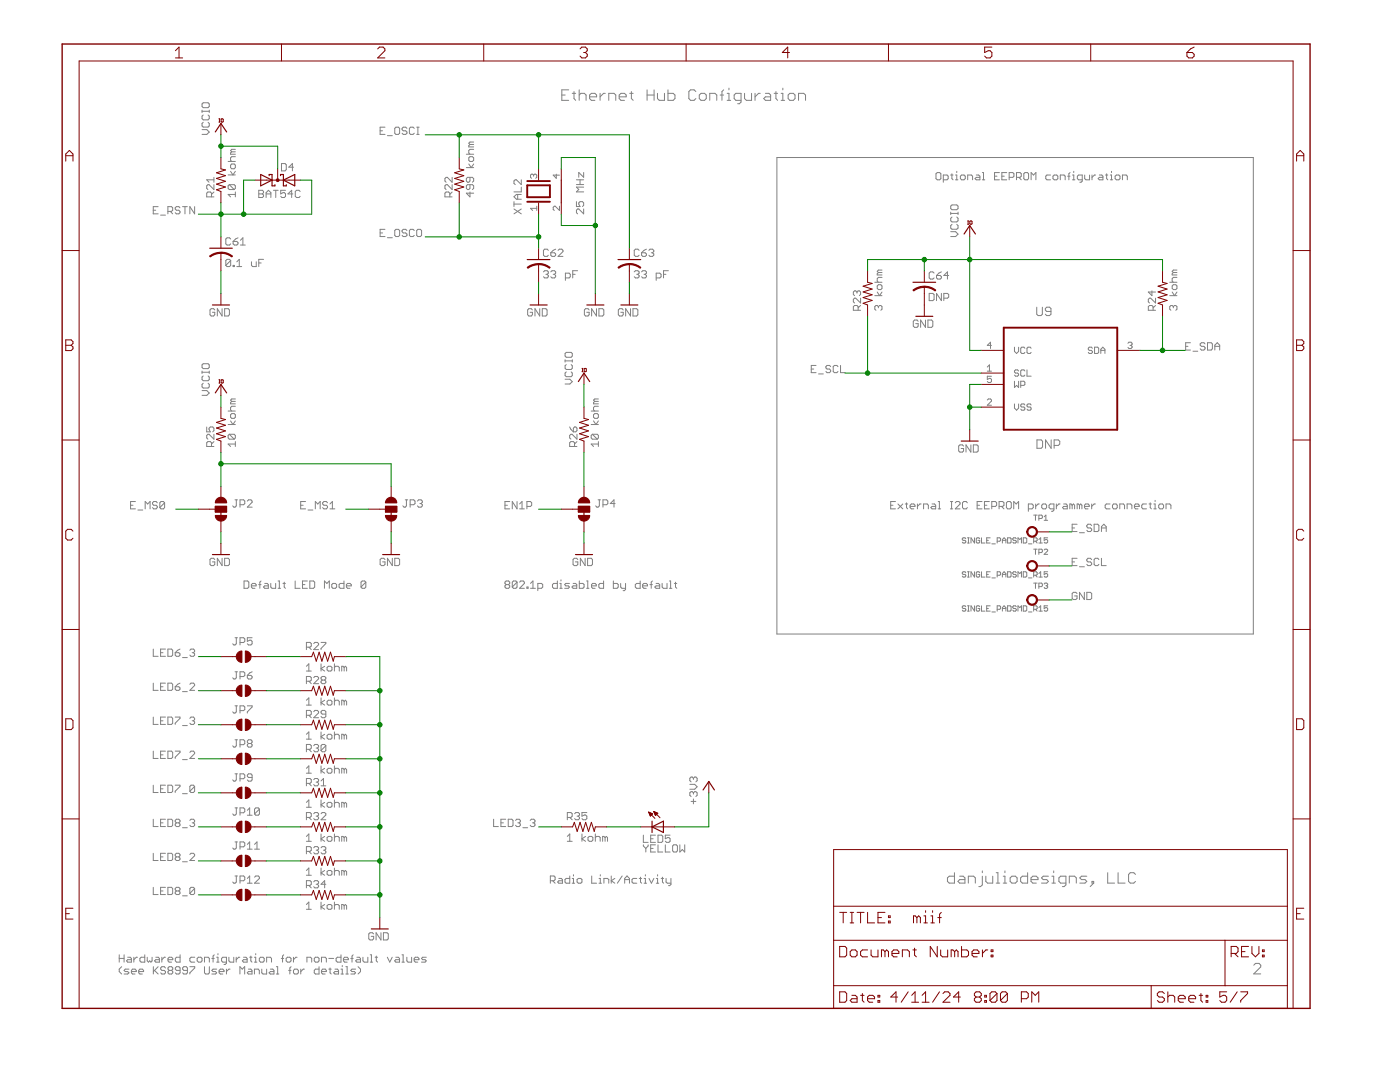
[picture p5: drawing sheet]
<svg xmlns="http://www.w3.org/2000/svg" width="279mm" height="216mm" viewBox="0 0 279 216" stroke-linecap="round" stroke-linejoin="round" font-family="sans-serif">
<g fill="none" stroke="#808080" stroke-width=".2">
<path d="M112.1 19h.7M113.5 17.9h-1.4v2.1h1.4M114.2 18.6h.7M114.6 18.3v1.4l.3 .3M115.6 17.9v2.1M115.6 19l.3-.4h.7l.4 .4v1M117.7 19.3h1.4v-.3l-.4-.4h-.7l-.3 .4v.7l.3 .3h.7M119.8 18.6v1.4M120.8 18.6h-.3l-.7 .7M123.6 19.3h1.4v-.3l-.4-.4h-.7l-.3 .4v.7l.3 .3h.7M125.7 18.6h.7M126 18.3v1.4l.4 .3"/>
<path d="M129.1 19h1.4M129.1 17.9v2.1M130.5 17.9v2.1M131.2 18.6v1.1l.4 .3h1v-1.4M133.3 17.9v2.1h1l.4-.3v-.7l-.4-.4h-1M138.9 18.3l-.4-.4h-.7l-.3 .4v1.4l.3 .3h.7l.4-.3M139.6 19l.3-.4h.7l.3 .4v.7l-.3 .3h-.7l-.3-.3zM143.7 19h.7M144.4 17.9l-.3 .4v1.7M145.1 18.6h.4v1.4M145.5 17.6v.3M148.6 18.6v1.1l.3 .3h1.1v-1.4"/>
<path d="M150.7 18.6v1.4M151.7 18.6h-.3l-.7 .7M152.8 18.6h.7l.3 .4v1h-1l-.4-.3 .4-.4h1M154.5 18.6h.7M154.9 18.3v1.4l.3 .3M155.9 18.6h.3v1.4M156.2 17.6v.3M157.3 19l.3-.4h.7l.4 .4v.7l-.4 .3h-.7l-.3-.3zM40.3 22v.5M40.3 25.9h1l.5 .5-.5 .4h-1M40.3 22.2h1.5M40.6 20.5h.9l.3 .2v.5l-.3 .3h-.9l-.3-.3v-.5z"/>
<path d="M40.6 22.9l-.3 .3v.5l.3 .2h.9l.3-.2v-.5l-.3-.3M40.6 24.4l-.3 .2v.5l.3 .3h.9l.3-.3v-.5l-.3-.2M41.8 22v.5M42.2 39.3v-.8l-.2-.2h-.5l-.2 .2v.8h1.4M42.7 35.9h-1.4l.4 .5M42.7 36.9v.9l-1-.9h-.2l-.2 .2v.5l.2 .2M42.7 38.3l-.5 .5M42.7 35.4v1M45.5 34.9h1.5M45.5 32.2h1.5M45.8 36.9h.9l.3 .2v.5l-.3 .2M45.8 36.9l-.3 .2v.5l.3 .2h.9"/>
<path d="M45.8 36.9l.9 .9M46 33l.2-.3h.5l.3 .3v.4l-.3 .3h-.5l-.2-.3zM46 34.2l.5 .7 .5-.7M46.2 30.3l-.2 .2v.3h1M46.2 30.3h.8M47 38.8h-1.5l.5 .5M47 38.3v1M47 31.3h-.8l-.2 .2v.5l.2 .2M47 29.8h-.8l-.2 .2 .2 .3M51.6 38h.8l.2 .2v.2l-.2 .3 .2 .2v.3l-.2 .2h-.8zM51.6 38.7h.8M53.1 38.7h1"/>
<path d="M53.1 39.4v-1l.5-.4 .5 .4v1M54.6 38h.9M55 38v1.4M56.2 32.6h.7l.2 .3v.9l-.2 .3h-.7zM57 38h-1v.7l.5-.3h.2l.3 .3v.5l-.3 .2h-.4l-.3-.2M58.4 38.7h-.9l.7-.7v1.4M58.6 33.4h-1l.8-.8v1.5M59.9 38.2l-.2-.2h-.5l-.3 .2v1l.3 .2h.5l.2-.2M75.9 26.1h.4M76.8 25.4h-.9v1.4h.9M77.3 27.1h1M78.8 25.6l.2-.2h.5l.3 .2v1l-.3 .2h-.5l-.2-.2z"/>
<path d="M81.2 25.6l-.2-.2h-.5l-.3 .2v.3l.3 .2h.5l.2 .3v.2l-.2 .2h-.5l-.3-.2M82.7 25.6l-.3-.2h-.5l-.2 .2v1l.2 .2h.5l.3-.2M83.2 26.8h.5M83.2 25.4h.5M83.4 25.4v1.4M89.8 39.3v-.8l-.3-.2h-.5l-.2 .2v.8h1.4M90.2 35.4v1l-.9-1h-.3l-.2 .2v.5l.2 .3M90.2 36.9v.9l-.9-.9h-.3l-.2 .2v.5l.2 .2M90.2 38.3l-.4 .5M93.1 30.8h1.4M93.1 33.4h1.4M93.6 31.5l.2-.2h.5l.2 .2v.5l-.2 .2h-.5l-.2-.2z"/>
<path d="M93.6 32.7l.4 .7 .5-.7M93.8 35.4v.7l-.2 .3h-.3l-.2-.3v-.5l.2-.2h1l.2 .2v.5l-.2 .3M93.8 36.9v.7l-.2 .2h-.3l-.2-.2v-.5l.2-.2h1l.2 .2v.5l-.2 .2M93.8 38.3v1l-.7-.8h1.4M93.8 28.8l-.2 .3v.2h.9M93.8 28.8h.7M94.5 29.8h-.7l-.2 .2v.5l.2 .3M94.5 28.3h-.7l-.2 .3 .2 .2M103.3 38.8v1M104 35.9v.9l-.9-.9h-.3l-.2 .2v.5l.2 .2M104 38.8h-.9l-.5 .5 .5 .5h.9M104 37.3v1h-1.4"/>
<path d="M106.5 34.9l-.2-.1-.4 .1v.5l.2 .2M106.5 34.9l.2-.1 .4 .1v.5l-.2 .2M106.5 34.9v.3M111 34.8v.8l-.6-.7h1.3M115 35.9h1.5M115 36.8h1.5M115.8 35.9v.9M116.5 34.4v1l-1-1v1M116.5 37.3h-1.5l.5 .5-.5 .5h1.5M121.5 20v-1.4h1l.4 .4v1M141.6 20v-1.4h1.1l.3 .4v1M145.1 20h.7"/>
<path d="M147.9 20h-1l-.4-.3v-.7l.4-.4h1v1.8l-.3 .3h-.4M155 31.4h95.1v95.1h-95.1zM155.9 20h.7M159.4 20v-1.4h1l.4 .4v1M186.8 34.7l.2-.3h.5l.3 .3v.9l-.3 .3h-.5l-.2-.3zM188.3 35.9h.7l.2-.3v-.4l-.2-.3h-.7v1.5M189.7 34.9h.5M190 34.7v.9l.2 .3M190.7 35.9h.5M190.7 34.9h.2v1M190.9 34.2v.2M191.7 35.2l.2-.3h.5l.2 .3v.4l-.2 .3h-.5l-.2-.3z"/>
<path d="M193.1 35.9v-1h.7l.3 .3v.7M194.8 34.9h.5l.3 .3v.7h-.8l-.2-.3 .2-.2h.8M196 34.4h.3v1.5M196 35.9h.5M198.5 35.2h.5M199.5 34.4h-1v1.5h1M199.9 35.2h.5M200.9 34.4h-1v1.5h1M201.4 35.4h.7l.3-.2v-.5l-.3-.3h-.7v1.5M202.9 35.4h.7l.2-.2v-.5l-.2-.3h-.7v1.5M203.3 35.4l.5 .5M204.6 34.4h.4l.3 .3v.9l-.3 .3h-.4l-.3-.3v-.9z"/>
<path d="M205.8 35.9v-1.5l.4 .5 .5-.5v1.5M209.7 34.9h-.8l-.2 .3v.4l.2 .3h.8M210.1 35.2l.3-.3h.5l.2 .3v.4l-.2 .3h-.5l-.3-.3zM211.6 35.9v-1h.7l.3 .3v.7M213.1 35.2h.5M213.6 34.4l-.3 .3v1.2M214 35.9h.5M214 34.9h.3v1M214.3 34.2v.2M216 35.9h-.7l-.3-.3v-.4l.3-.3h.7v1.2l-.2 .3h-.3M216.5 34.9v.7l.2 .3h.7v-1M217.9 34.9v1"/>
<path d="M218.7 34.9h-.3l-.5 .5M219.4 34.9h.5l.2 .3v.7h-.7l-.2-.3 .2-.2h.7M220.6 34.9h.5M220.9 34.7v.9l.2 .3M221.6 35.9h.5M221.6 34.9h.2v1M221.8 34.2v.2M222.5 35.2l.3-.3h.5l.2 .3v.4l-.2 .3h-.5l-.3-.3zM224 35.9v-1h.7l.3 .3v.7M30.6 42h.5M31.6 41.2h-1v1.5h1M32 42.9h1"/>
<path d="M33.5 42.2h.7l.3-.2v-.5l-.3-.3h-.7v1.5M34 42.2l.5 .5M35.9 41.5l-.2-.3h-.5l-.2 .3v.2l.2 .3h.5l.2 .2v.2l-.2 .3h-.5l-.2-.3M36.4 41.2h1M36.9 41.2v1.5M38.8 41.2v1.5l-.9-1.5v1.5M46 47.7l-.2-.2h-.5l-.2 .2v1l.2 .2h.5l.2-.2M46 52l-.2-.2h-.5l-.2 .2v1M46 52v1l-.2 .2h-.5l-.2-.2M46 52l-.9 1M46.5 53h.3v.2h-.3zM46.5 48.2h.8l.2 .2v.3l-.2 .2h-.5l-.3-.2z"/>
<path d="M47.3 53.2h.9M47.3 52.2l.5-.4v1.4M47.5 47.5l-.5 .2-.5 .5M48 48.9h1M48 47.9l.5-.4v1.4M50.2 52.2v.8l.2 .2h.7v-1M51.6 52.5h.5M52.6 51.8h-1v1.4M75.9 46.5h.4M76.8 45.8h-.9v1.4h.9M77.3 47.4h1M78.8 46l.2-.2h.5l.3 .2v1l-.3 .2h-.5l-.2-.2z"/>
<path d="M81.2 46l-.2-.2h-.5l-.3 .2v.2l.3 .3h.5l.2 .2v.3l-.2 .2h-.5l-.3-.2M82.7 46l-.3-.2h-.5l-.2 .2v1l.2 .2h.5l.3-.2M83.2 46l.2-.2h.5l.2 .2v1l-.2 .2h-.5l-.2-.2zM102.6 41.7l1.4 1M102.6 40.7h1.4M102.6 40.2v1M104 41.7l-1.4 1M107.1 41.1v.9M107.1 41.6h-1.2l.4 .4M108.5 54.3l.2-.3h.5l.2 .3v.2l-.2 .2M108.9 54.7h.3M109.2 54.7l.2 .3v.2l-.2 .3h-.5l-.2-.3"/>
<path d="M109.4 50l-.2-.3h-.5l-.2 .3v.9l.2 .3h.5l.2-.3M109.9 54.3l.3-.3h.5l.2 .3v.2l-.2 .2M109.9 50.4h.8l.2 .3v.2l-.2 .3h-.5l-.3-.3zM110.4 54.7h.3M110.7 54.7l.2 .3v.2l-.2 .3h-.5l-.3-.3M110.9 49.7l-.5 .3-.5 .4M111.4 50l.2-.3h.5l.3 .3v.2l-1 1h1M111.7 41.1v.9l-.9-.9-.4 .3v.4l.2 .2M112.8 55.5h.8l.2-.3v-.5l-.2-.2h-.8v1.4M114.3 54.7h.5M115 40.2v1h.8l-.3-.5v-.2l.3-.3h.4l.3 .3v.5l-.3 .2M115.3 54h-1v1.5"/>
<path d="M116.5 41.7v1l-1-1h-.2l-.3 .3v.4l.3 .3M126.6 54.3l.2-.3h.5l.3 .3v.2l-.3 .2M127.1 54.7h.2M127.3 54.7l.3 .3v.2l-.3 .3h-.5l-.2-.3M127.6 50l-.3-.3h-.5l-.2 .3v.9l.2 .3h.5l.3-.3M128 54.3l.3-.3h.5l.2 .3v.2l-.2 .2M128 50.4h.8l.2 .3v.2l-.2 .3h-.5l-.3-.3zM128.5 54.7h.3M128.8 54.7l.2 .3v.2l-.2 .3h-.5l-.3-.3M129 49.7l-.5 .3-.5 .4M129.5 50l.2-.3h.5l.3 .3v.2l-.3 .2M130 50.4h.2"/>
<path d="M130.2 50.4l.3 .3v.2l-.3 .3h-.5l-.2-.3M131 55.5h.7l.2-.3v-.5l-.2-.2h-.7v1.4M132.4 54.7h.5M133.4 54h-1v1.5M171 58.3l.3-.3h.2l.2 .3v.5l-.2 .2M171 58.3l-.2-.3h-.3l-.2 .3v.5l.2 .2M171 58.3v.2M171.7 59.5v1l-.9-1h-.3l-.2 .2v.5l.2 .3M174.6 59h1.4M174.6 56.3h1.4M175.1 58.3l.4 .7 .5-.7M175.3 56.8h.5l.2 .3v.4l-.2 .3h-.5l-.2-.3v-.4z"/>
<path d="M175.3 54.4l-.2 .2v.3h.9M175.3 54.4h.7M176 55.4h-.7l-.2 .2v.5l.2 .2M176 53.9h-.7l-.2 .2 .2 .3M185.4 58.5h.8l.2 .3v1l-.2 .2h-.8zM186.4 54.5l-.2-.2h-.5l-.3 .2v1l.3 .2h.5l.2-.2M186.9 55h.7l.3 .2v.3l-.3 .2h-.4l-.3-.2zM187.9 58.5v1.5l-1-1.5v1.5M187.9 54.3l-.5 .2-.5 .5M188.4 59.5h.7l.2-.2v-.5l-.2-.3h-.7v1.5M189.3 55h-.9l.7-.7v1.4M189.7 41.1l.3-.2h.9l.3 .2v.5l-.3 .2h-.9l-.3-.2z"/>
<path d="M189.7 46.2h1l.5 .5-.5 .5h-1M189.7 42.3v.5M189.7 42.6h1.5M190 44.8l-.3 .2v.5l.3 .2h.9l.3-.2v-.5l-.3-.2M190 43.3l-.3 .3v.4l.3 .3h.9l.3-.3v-.4l-.3-.3M191.2 42.3v.5M229.9 58v1l-.7-.7h1.4M230.6 59.5v1l-1-1h-.2l-.2 .2v.5l.2 .3M233.4 59h1.5M233.4 56.3h1.5M233.9 58.3l.5 .7 .5-.7M234.2 56.8h.5l.2 .3v.4l-.2 .3h-.5l-.3-.3v-.4z"/>
<path d="M234.2 54.4l-.3 .2v.3h1M234.2 54.4h.7M234.9 55.4h-.7l-.3 .2v.5l.3 .2M234.9 53.9h-.7l-.3 .2 .3 .3M40.3 74v.5M40.3 77.9h1l.5 .5-.5 .5h-1M40.3 74.3h1.5M40.6 72.6h.9l.3 .2v.5l-.3 .3h-.9l-.3-.3v-.5zM40.6 75l-.3 .2v.5l.3 .3h.9l.3-.3v-.5l-.3-.2M40.6 76.5l-.3 .2v.5l.3 .2h.9l.3-.2v-.5l-.3-.2M41.8 74v.5M42.9 61.8l-.3-.2h-.5l-.2 .2v1l.2 .3h.5l.3-.3v-.5h-.5"/>
<path d="M44.3 61.6v1.5l-.9-1.5v1.5M44.8 61.6h.8l.2 .2v1l-.2 .3h-.8zM47 79.6h-.8l-.2 .2 .2 .3M106.3 61.8l-.3-.2h-.5l-.2 .2v1l.2 .3h.5l.3-.3v-.5h-.5M107.7 61.6v1.5l-.9-1.5v1.5M108.2 61.6h.7l.3 .2v1l-.3 .3h-.7zM112.8 71.8v.5M112.8 75.7h.9l.5 .5-.5 .4h-.9M112.8 72h1.4M113 70.3h1l.2 .2v.5l-.2 .3h-1l-.2-.3v-.5zM113 72.7l-.2 .3v.5l.2 .2h1l.2-.2v-.5l-.2-.3M113 74.2l-.2 .2v.5l.2 .3h1l.2-.3v-.5l-.2-.2"/>
<path d="M114.2 71.8v.5M117.6 61.8l-.3-.2h-.4l-.3 .2v1l.3 .3h.4l.3-.3v-.5h-.5M119 61.6v1.5l-.9-1.5v1.5M119.4 79.6h-.7l-.3 .2 .3 .3M119.5 61.6h.8l.2 .2v1l-.2 .3h-.8zM124.4 61.8l-.3-.2h-.4l-.3 .2v1l.3 .3h.4l.3-.3v-.5h-.5M125.8 61.6v1.5l-.9-1.5v1.5M126.3 61.6h.8l.2 .2v1l-.2 .3h-.8zM161.9 73.6h.5M162.9 72.9h-1v1.5h1M163.4 74.6h.9M165.8 73.2l-.3-.3h-.4l-.3 .3v.2l.3 .2h.4l.3 .3v.2l-.3 .3h-.4l-.3-.3"/>
<path d="M167.2 73.2l-.2-.3h-.5l-.2 .3v.9l.2 .3h.5l.2-.3M167.7 72.9v1.5h1M171.3 61.9v-.7l-.3-.2h-.5l-.2 .2v.7h1.4M171.7 61l-.4 .4M175.3 61.2l-.2-.2h-.3l-.2 .2v.5l.2 .2M175.3 61.2l.2-.2h.3l.2 .2v.5l-.2 .2M175.3 61.2v.2M183.2 64.1l-.2-.2h-.5l-.2 .2v1l.2 .2h.5l.2-.2v-.5h-.4M184.7 63.9v1.4l-1-1.4v1.4M185.2 63.9h.7l.3 .2v1l-.3 .2h-.7zM197 79.8l.3-.2h.4l.2 .2v.2l-.9 .9h.9M197 73.2l.5-.4v1.3"/>
<path d="M197 74.1h.9M197.9 68.9h-.9l.7-.6v1.2M197.9 75.1h-.9v.6l.7-.2 .2 .2v.4l-.2 .2h-.4l-.3-.2M202.5 69.3v.8l.4 .4 .4-.4v-.8M202.5 76.1v1.2l.4-.4 .4 .4v-1.2M203.3 74l-.2-.2h-.4l-.2 .2 .2 .4h.4l.2 .2-.2 .5h-.4l-.2-.3M203.7 76.9h.6l.2-.2v-.4l-.2-.2h-.6v1.2M204.5 69.5l-.2-.2h-.4l-.2 .2v.8l.2 .2h.4l.2-.2M204.5 74l-.2-.2h-.4l-.2 .2v.8l.2 .3h.4l.2-.3M205 73.8v1.3h.8M205.8 69.5l-.2-.2h-.4l-.2 .2v.8l.2 .2h.4l.2-.2M206.9 61.3v1.4l.3 .3h.6l.2-.3v-1.4"/>
<path d="M209.7 62.1h-.8l-.3-.2v-.3l.3-.3h.6l.2 .3v1.1l-.2 .3h-.6l-.3-.3M218 69.5l-.2-.2h-.4l-.2 .4 .2 .2h.4l.2 .4-.2 .2h-.4l-.2-.2M218.4 69.3h.7l.2 .2v.8l-.2 .2h-.7zM219.7 69.9h.8M219.7 70.5v-.8l.4-.4 .4 .4v.8M225.1 68.5l.2-.2h.4l.2 .2-.2 .4M225.5 68.9h.2M225.7 68.9l.2 .2-.2 .4h-.4l-.2-.2M230.1 61.9v-.7l-.2-.2h-.5l-.2 .2v.7h1.4M230.6 61l-.5 .4M234.2 61.2l-.3-.2h-.2l-.3 .2v.5l.3 .2M234.2 61.2l.2-.2h.3l.2 .2v.5l-.2 .2"/>
<path d="M234.2 61.2v.2M236.6 69.1h.5M237.6 68.4h-1v1.4h1M238.1 70.1h.9M240.5 68.6l-.2-.2h-.5l-.3 .2v.3l.3 .2h.5l.2 .3v.2l-.2 .2h-.5l-.3-.2M241 68.4h.7l.3 .2v1l-.3 .2h-.7zM242.4 69.1h1M242.4 69.8v-.9l.5-.5 .5 .5v.9M41.3 85.2v1h.7l-.3-.5v-.3l.3-.2h.5l.2 .2v.5l-.2 .3M42.2 89.1v-.8l-.2-.2h-.5l-.2 .2v.8h1.4M42.7 86.7v.9l-1-.9h-.2l-.2 .2v.5l.2 .2M42.7 88.1l-.5 .5"/>
<path d="M45.5 84.7h1.5M45.5 82h1.5M45.8 86.7h.9l.3 .2v.5l-.3 .2M45.8 86.7l-.3 .2v.5l.3 .2h.9M45.8 86.7l.9 .9M46 82.8l.2-.3h.5l.3 .3v.4l-.3 .3h-.5l-.2-.3zM46 84l.5 .7 .5-.7M46.2 80.1l-.2 .2v.3h1M46.2 80.1h.8M46.9 99.7h.5M47 88.1v1M47 81.1h-.8l-.2 .2v.5l.2 .2"/>
<path d="M47 88.6h-1.5l.5 .5M47.2 99.7v1.2l-.3 .3h-.2l-.3-.3M49.4 100l.2-.3h.5l.2 .3v.2l-.9 1h.9M80.9 99.7h.5M81.1 99.7v1.2l-.2 .3h-.3l-.2-.3M83.3 100l.2-.3h.5l.3 .3v.2l-.3 .3M113.7 85.2l.7 1M114.7 89.1v-.8l-.3-.2h-.5l-.2 .2v.8h1.4M114.7 85.2h.2l.2 .2v.5l-.2 .3h-.5v-.8zM115.1 86.7v.9l-.9-.9h-.3l-.2 .2v.5l.2 .2M115.1 88.1l-.4 .5M118 84.7h1.4"/>
<path d="M118 82h1.4M118.2 86.7l-.2 .2v.5l.2 .2h1M118.2 86.7h1l.2 .2v.5l-.2 .2M118.2 86.7l1 .9M118.4 82.8l.3-.3h.5l.2 .3v.4l-.2 .3h-.5l-.3-.3zM118.4 84l.5 .7 .5-.7M118.7 80.1l-.3 .2v.3h1M118.7 80.1h.7M119.4 99.7h.4M119.4 88.6h-1.4l.4 .5M119.4 81.1h-.7l-.3 .2v.5l.3 .2M119.4 88.1v1"/>
<path d="M119.6 99.7v1.2l-.2 .3h-.3l-.2-.3M192.3 89l-.2-.2h-.5l-.3 .2v1l.3 .2h.5l.2-.2v-.5h-.5M193.8 88.8v1.4l-1-1.4v1.4M194.2 88.8h.8l.2 .2v1l-.2 .2h-.8zM202.5 80.6v.8l.4 .5 .4-.5v-.8M204.5 80.8l-.2-.2h-.4l-.2 .2 .2 .4h.4l.2 .2-.2 .5h-.4l-.2-.3M205.8 80.8l-.2-.2h-.4l-.2 .2 .2 .4h.4l.2 .2-.2 .5h-.4l-.2-.3M206.9 87.8h.9l.3 .3v1.1l-.3 .3h-.9zM209.8 87.8v1.7l-1.1-1.7v1.7M210.4 88.9h.8l.3-.3v-.5l-.3-.3h-.8v1.7M230.5 99.8v.3M26.1 100.8h.4"/>
<path d="M27 100.1h-.9v1.4h.9M27.5 101.8h1M29 101.5v-1.4l.5 .5 .5-.5v1.4M31.4 100.3l-.2-.2h-.5l-.3 .2v.3l.3 .2h.5l.2 .2v.3l-.2 .2h-.5l-.3-.2M32.9 100.3l-.3-.2h-.5l-.2 .2v1M32.9 100.3v1l-.3 .2h-.5l-.2-.2M32.9 100.3l-1 1M42.9 111.7l-.3-.3h-.5l-.2 .3v.9l.2 .3h.5l.3-.3v-.5h-.5M44.3 111.4v1.5l-.9-1.5v1.5M44.8 111.4h.8l.2 .3v.9l-.2 .3h-.8zM47.9 100.7h.7l.3-.2v-.5l-.3-.3h-.7v1.5M48.7 115.9h.7l.3 .3v.9l-.3 .3h-.7z"/>
<path d="M50.2 116.9h.9v-.3l-.2-.2h-.5l-.2 .2v.5l.2 .3h.5M51.6 116.6h.5M52.1 115.9l-.2 .3v1.2M52.8 116.4h.5l.3 .2v.8h-.8l-.2-.3 .2-.2h.8M54 116.4v.7l.3 .3h.7v-1M55.5 117.4h.5M55.5 115.9h.3v1.5M56.5 116.4h.5M56.7 116.2v.9l.3 .3M58.9 115.9v1.5h1M60 100.8h.5M60.4 116.6h.5"/>
<path d="M61 100.1h-1v1.4h1M61.3 115.9h-.9v1.5h.9M61.5 101.8h.9M61.8 115.9h.7l.3 .3v.9l-.3 .3h-.7zM62.9 101.5v-1.4l.5 .5 .5-.5v1.4M64.7 117.4v-1.5l.5 .5 .5-.5v1.5M65.4 100.3l-.3-.2h-.5l-.2 .2v.3l.2 .2h.5l.3 .2v.3l-.3 .2h-.5l-.2-.2M65.8 101.5h1M65.8 100.6l.5-.5v1.4M66.2 116.6l.2-.2h.5l.3 .2v.5l-.3 .3h-.5l-.2-.3zM68.6 115.9v1.5h-.7l-.2-.3v-.5l.2-.2h.7M69.1 116.9h1v-.3l-.3-.2h-.4l-.3 .2v.5l.3 .3h.4"/>
<path d="M73 116.2v.9l-.2 .3h-.5l-.2-.3M73 116.2l-.2-.3h-.5l-.2 .3v.9M73 116.2l-.9 .9M76.8 111.7l-.2-.3h-.5l-.2 .3v.9l.2 .3h.5l.2-.3v-.5h-.5M78.3 111.4v1.5l-1-1.5v1.5M78.8 111.4h.7l.3 .3v.9l-.3 .3h-.7zM81.9 100.7h.7l.2-.2v-.5l-.2-.3h-.7v1.5M83.8 100.5h.2M84 100.5l.3 .2v.2l-.3 .3h-.5l-.2-.3M100.8 100.8h.5M101 116.6l-.2 .3v.2l.2 .3h.5l.2-.3v-.2l-.2-.3M101 116.6l-.2-.2v-.2l.2-.3h.5l.2 .3v.2l-.2 .2"/>
<path d="M101 116.6h.5M101.7 100.1h-.9v1.4h.9M103.2 116.2v.9l-.2 .3h-.5l-.3-.3M103.2 116.2l-.2-.3h-.5l-.3 .3v.9M103.2 100.1v1.4l-1-1.4v1.4M103.2 116.2l-1 .9M103.7 116.2l.2-.3h.5l.2 .3v.2l-.9 1h.9M103.7 101.5h.9M103.7 100.6l.5-.5v1.4M105.2 117.1h.2v.3h-.2zM105.2 101h.7l.2-.2v-.5l-.2-.2h-.7v1.4M105.9 117.4h.9"/>
<path d="M105.9 116.4l.5-.5v1.5M107.3 117.4h.8l.2-.3v-.5l-.2-.2h-.8v1.5M111.2 115.9v1.5h-.7l-.2-.3v-.5l.2-.2h.7M111.7 117.4h.5M111.7 116.4h.3v1M112 115.7v.2M113.6 116.4h-.7l-.2 .2 .2 .3h.5l.2 .2-.2 .3h-.7M114.4 116.4h.5l.2 .2v.8h-.7l-.2-.3 .2-.2h.7M115.3 111.7l-.2-.3h-.5l-.2 .3v.9l.2 .3h.5l.2-.3v-.5h-.5M115.6 115.9v1.5h.7l.3-.3v-.5l-.3-.2h-.7M116.8 111.4v1.5l-1-1.5v1.5M117.1 117.4h.4"/>
<path d="M117.1 115.9h.2v1.5M117.3 111.4h.7l.2 .3v.9l-.2 .3h-.7zM118 116.9h1v-.3l-.2-.2h-.5l-.3 .2v.5l.3 .3h.5M120.3 100.7h.8l.2-.2v-.5l-.2-.3h-.8v1.5M120.5 115.9v1.5h-.8l-.2-.3v-.5l.2-.2h.8M122.4 115.9v1.5h.7l.3-.3v-.5l-.3-.2h-.7M122.8 100.5h-1l.7-.8v1.5M123.9 116.4v.7l.2 .3h.7M124.8 116.4v1.2l-.2 .3h-.2M127.8 115.9v1.5h-.8l-.2-.3v-.5l.2-.2h.8M128.2 116.9h1v-.3l-.2-.2h-.5l-.3 .2v.5l.3 .3h.5M129.7 116.6h.5"/>
<path d="M130.2 115.9l-.2 .3v1.2M130.9 116.4h.5l.3 .2v.8h-.8l-.2-.3 .2-.2h.8M132.1 116.4v.7l.3 .3h.7v-1M133.6 117.4h.5M133.6 115.9h.2v1.5M134.6 116.4h.5M134.8 116.2v.9l.3 .3M177.8 100.8h.4M178.7 100.1h-.9v1.4h.9M179.2 100.6l1 .9M180.2 100.6l-1 .9M180.7 100.6h.4"/>
<path d="M180.9 100.3v1l.2 .2M181.6 101h1v-.2l-.2-.2h-.5l-.3 .2v.5l.3 .2h.5M183.1 100.6v.9M183.8 100.6h-.2l-.5 .4M184.3 101.5v-.9h.7l.3 .2v.7M186 100.6h.5l.2 .2v.7h-.7l-.2-.2 .2-.3h.7M187.2 100.1h.3v1.4M187.2 101.5h.5M189.7 100.1h.4M189.7 101.5h.4M189.9 100.1v1.4M190.6 100.3l.3-.2h.5l.2 .2v.3l-1 .9h1"/>
<path d="M192.7 107.5l-.1-.2h-.4l-.2 .2 .2 .3h.4l.1 .2-.1 .4h-.4l-.2-.2M192.7 114.3l-.1-.2h-.4l-.2 .2 .2 .3h.4l.1 .2-.1 .3h-.4l-.2-.1M193.1 100.3l-.3-.2h-.5l-.2 .2v1l.2 .2h.5l.3-.2M193.1 107.3h.3M193.1 108.4h.3M193.1 114.1h.3M193.1 115.1h.3M193.3 107.3v1.1M193.3 114.1v1M194.5 107.3v1.1l-.7-1.1v1.1M194.5 114.1v1l-.7-1v1M195 100.8h.5"/>
<path d="M195.5 107.5l-.2-.2h-.3l-.2 .2v.7l.2 .2h.3l.2-.2v-.4h-.3M195.5 114.3l-.2-.2h-.3l-.2 .2v.7l.2 .1h.3l.2-.1v-.4h-.3M195.9 107.3v1.1h.7M195.9 114.1v1h.7M196 100.1h-1v1.4h1M196.5 100.8h.5M196.9 107.8h.4M196.9 114.6h.4M197.4 100.1h-.9v1.4h.9M197.6 107.3h-.7v1.1h.7M197.6 114.1h-.7v1h.7M197.9 101h.8l.2-.2v-.5l-.2-.2h-.8v1.4"/>
<path d="M198 108.5h.6M198 115.3h.6M199 108h.5l.2-.2v-.3l-.2-.2h-.5v1.1M199 114.8h.5l.2-.2v-.3l-.2-.2h-.5v1M199.4 101h.7l.3-.2v-.5l-.3-.2h-.7v1.4M199.9 101l.5 .5M200 107.8h.7M200 108.4v-.7l.4-.4 .3 .4v.7M200 115.1v-.7l.4-.3 .3 .3v.7M200 114.6h.7M201.1 107.3h.5l.2 .2v.7l-.2 .2h-.5zM201.1 114.1h.5l.2 .2v.7l-.2 .1h-.5z"/>
<path d="M201.1 100.1h.5l.2 .2v1l-.2 .2h-.5l-.2-.2v-1zM202.3 101.5v-1.4l.5 .5 .5-.5v1.4M202.8 107.5l-.2-.2h-.3l-.2 .2 .2 .3h.3l.2 .2-.2 .4h-.3l-.2-.2M202.8 114.3l-.2-.2h-.3l-.2 .2 .2 .3h.3l.2 .2-.2 .3h-.3l-.2-.1M203.2 108.4v-1.1l.3 .4 .4-.4v1.1M203.2 115.1v-1l.3 .3 .4-.3v1M204.2 107.3h.5l.2 .2v.7l-.2 .2h-.5zM204.2 114.1h.5l.2 .2v.7l-.2 .1h-.5zM205.2 101.5h.8l.2-.2v-.5l-.2-.2h-.8v1.4M205.3 108.5h.7M205.3 115.3h.7M206.3 108h.5l.2-.2v-.3l-.2-.2h-.5v1.1"/>
<path d="M206.3 114.8h.5l.2-.2v-.3l-.2-.2h-.5v1M206.3 102.8h.7M206.3 109.6h.7M206.3 116.4h.7M206.7 108l.3 .4M206.7 114.8l.3 .3M206.7 102.8v1M206.7 109.6v1M206.7 116.4v1M206.7 100.6v.9M207.3 108.4h.7M207.3 107.7l.4-.4v1.1"/>
<path d="M207.3 114.4l.4-.3v1M207.3 115.1h.7M207.3 103.5h.6l.1-.2v-.3l-.1-.2h-.6v1M207.3 110.3h.6l.1-.2v-.4l-.1-.1h-.6v1M207.3 117.1h.6l.1-.2v-.4l-.1-.1h-.6v1M207.4 100.6h-.2l-.5 .4M207.9 100.8l.3-.2h.4l.3 .2v.5l-.3 .2h-.4l-.3-.2zM208.4 103.1l.3-.3v1M208.4 109.7l.2-.1h.3l.2 .1v.2l-.7 .7h.7M208.4 116.5l.2-.1h.3l.2 .1-.2 .4M208.4 103.8h.7M208.7 116.9h.2"/>
<path d="M208.9 116.9l.2 .2-.2 .3h-.3l-.2-.2M209.1 107.3h-.7v.5l.3-.1 .4 .1v.4l-.2 .2h-.3l-.2-.2M209.1 114.1h-.7v.5l.3-.2 .4 .2v.4l-.2 .1h-.3l-.2-.1M210.3 101.5h-.7l-.2-.2v-.5l.2-.2h.7v1.2l-.2 .2h-.3M210.8 100.6v.9M211.6 100.6h-.3l-.5 .4M212.3 100.6h.5l.2 .2v.7h-.7l-.3-.2 .3-.3h.7M214 100.8l-.3-.2h-.2v.9M214 100.8v.7M214 100.8l.2-.2 .3 .2v.7M214 112.1h.5M214 105.3h.5"/>
<path d="M214.9 104.6h-.9v1.5h.9M214.9 111.4h-.9v1.5h.9M214.9 118.4l-.2-.2h-.5l-.2 .2v1l.2 .2h.5l.2-.2v-.5h-.4M215.4 100.8l-.2-.2h-.2v.9M215.4 100.8v.7M215.4 100.8l.3-.2 .2 .2v.7M215.4 106.3h1M215.4 113.1h1M216.4 118.2v1.4l-1-1.4v1.4M216.4 101h1v-.2l-.3-.2h-.4l-.3 .2v.5l.3 .2h.4M216.9 118.2h.7l.3 .2v1l-.3 .2h-.7zM217.9 100.6v.9"/>
<path d="M217.9 104.9l-.3-.3h-.5l-.2 .3v.2l.2 .2h.5l.3 .3v.2l-.3 .3h-.5l-.2-.3M217.9 111.7l-.3-.3h-.5l-.2 .3v.2l.2 .2h.5l.3 .3v.2l-.3 .3h-.5l-.2-.3M218.4 104.6h.7l.2 .3v.9l-.2 .3h-.7zM218.6 100.6h-.2l-.5 .4M219.3 111.7l-.2-.3h-.5l-.2 .3v.9l.2 .3h.5l.2-.3M219.8 111.4v1.5h1M219.8 106.1v-1l.5-.5 .5 .5v1M219.8 105.3h1M221.5 100.6h-.7l-.2 .2v.5l.2 .2h.7M222.2 100.6h.5l.3 .2v.5l-.3 .2h-.5l-.2-.2v-.5zM223.5 101.5v-.9h.7l.2 .2v.7M224.9 101.5v-.9h.8l.2 .2v.7"/>
<path d="M226.4 101h1v-.2l-.3-.2h-.5l-.2 .2v.5l.2 .2h.5M228.8 100.6h-.7l-.2 .2v.5l.2 .2h.7M229.3 100.6h.5M229.6 100.3v1l.2 .2M230.3 101.5h.5M230.3 100.6h.2v.9M231.2 100.8l.3-.2h.5l.2 .2v.5l-.2 .2h-.5l-.3-.2zM232.7 101.5v-.9h.7l.3 .2v.7M30.6 129.5v1.5h1M30.6 136.3v1.5h1M32 130.2h.5M32 137h.5"/>
<path d="M33 129.5h-1v1.5h1M33 136.3h-1v1.5h1M33.5 129.5h.7l.3 .3v.9l-.3 .3h-.7zM33.5 136.3h.7l.3 .2v1l-.3 .3h-.7zM35 130.2h.7l.2 .3v.2l-.2 .3h-.5l-.2-.3zM35 137h.7l.2 .3v.2l-.2 .3h-.5l-.2-.3zM35.9 129.5l-.9 .7M35.9 136.3l-.9 .7M36.4 131.2h1M36.4 138h1M37.9 129.8l.2-.3h.5l.2 .3v.2l-.2 .2M37.9 136.5l.2-.2h.5l.2 .2v.3l-.9 1h.9"/>
<path d="M38.4 130.2h.2M38.6 130.2l.2 .3v.2l-.2 .3h-.5l-.2-.3M46.9 127.3h.5M46.9 134h.5M47.2 127.3v1.2l-.3 .2h-.2l-.3-.2M47.2 134v1.3l-.3 .2h-.2l-.3-.2M47.9 128.2h.7l.3-.2v-.5l-.3-.2h-.7v1.4M47.9 135h.7l.3-.2v-.5l-.3-.3h-.7v1.5M49.4 134.8h.7l.2 .2v.3l-.2 .2h-.5l-.2-.2zM50.3 127.3h-.9v.7l.4-.3h.3l.2 .3v.5l-.2 .2h-.5l-.2-.2M50.3 134l-.5 .3-.4 .5M61.2 132.9l.4-.4v1.4"/>
<path d="M61.2 139.7l.4-.4v1.4M61.2 133.9h.9M61.2 129.1h.7l.2-.2v-.5l-.2-.2h-.7v1.4M61.2 135.9h.7l.2-.2v-.5l-.2-.2h-.7v1.4M61.6 129.1l.5 .5M61.6 135.9l.5 .5M62.6 128.4l.2-.2h.5l.3 .2v.3l-1 .9h1M62.6 135.2l.2-.2h.5l.3 .2v.2l-1 1h1M64.1 128.2h.9v.2l-.9 1v.2M64.1 132.5v1.4M64.1 139.3v1.4M64.3 135.7l-.2-.3v-.2l.2-.2h.5l.2 .2v.2l-.2 .3"/>
<path d="M64.3 135.7l-.2 .2v.3l.2 .2h.5l.2-.2v-.3l-.2-.2M64.3 135.7h.5M64.8 132.9l-.7 .5 .7 .5M64.8 139.7l-.7 .5 .7 .5M65.3 133.2l.2-.3h.5l.3 .3v.5l-.3 .2h-.5l-.2-.2zM65.5 139.7h.5l.3 .3v.5l-.3 .2h-.5l-.2-.2v-.5zM66.7 133.2l.3-.3h.5l.2 .3v.7M66.7 132.5v1.4M66.7 139.3v1.4M66.7 140l.3-.3h.5l.2 .3v.7M68.7 133.2l-.2-.3h-.3v1M68.7 133.2l.2-.3 .3 .3v.7"/>
<path d="M68.7 140l.2-.3 .3 .3v.7M68.7 140l-.2-.3h-.3v1M68.7 133.2v.7M68.7 140v.7M192.7 121.1l-.1-.2h-.4l-.2 .2 .2 .3h.4l.1 .2-.1 .3h-.4l-.2-.1M193.1 120.9h.3M193.1 121.9h.3M193.3 120.9v1M194.5 120.9v1l-.7-1v1M195.5 121.1l-.2-.2h-.3l-.2 .2v.7l.2 .1h.3l.2-.1v-.4h-.3M195.9 120.9v1h.7M196.9 121.4h.4"/>
<path d="M197.6 120.9h-.7v1h.7M198 122.1h.6M199 121.6h.5l.2-.2v-.3l-.2-.2h-.5v1M200 121.9v-.7l.4-.3 .3 .3v.7M200 121.4h.7M201.1 120.9h.5l.2 .2v.7l-.2 .1h-.5zM202.8 121.1l-.2-.2h-.3l-.2 .2 .2 .3h.3l.2 .2-.2 .3h-.3l-.2-.1M203.2 121.9v-1l.3 .3 .4-.3v1M204.2 120.9h.5l.2 .2v.7l-.2 .1h-.5zM205.3 122.1h.7M206.3 121.6h.5l.2-.2v-.3l-.2-.2h-.5v1M206.7 121.6l.3 .3"/>
<path d="M207.3 121.2l.4-.3v1M207.3 121.9h.7M209.1 120.9h-.7v.5l.3-.2 .4 .2v.4l-.2 .1h-.3l-.2-.1M30.6 143.1v1.4h1M30.6 149.9v1.4h1M30.6 156.7v1.4h1M32 143.8h.5M32 150.6h.5M32 157.4h.5M33 143.1h-1v1.4h1M33 149.9h-1v1.4h1M33 156.7h-1v1.4h1"/>
<path d="M33.5 143.1h.7l.3 .2v1l-.3 .2h-.7zM33.5 149.9h.7l.3 .2v1l-.3 .2h-.7zM33.5 156.7h.7l.3 .2v1l-.3 .2h-.7zM35 143.1h.9v.2l-.9 1v.2M35 149.9h.9v.2l-.9 1v.2M35 156.7h.9v.2l-.9 1v.2M36.4 144.8h1M36.4 151.6h1M36.4 158.4h1M37.9 143.3l.2-.2h.5l.2 .2v.3l-.2 .2M37.9 150.1l.2-.2h.5l.2 .2v.3l-.9 .9h.9M38.4 143.8h.2"/>
<path d="M38.6 143.8l.2 .3v.2l-.2 .2h-.5l-.2-.2M38.8 156.9l-.2-.2h-.5l-.2 .2v1M38.8 156.9v1l-.2 .2h-.5l-.2-.2M38.8 156.9l-.9 1M46.9 140.8h.5M46.9 147.6h.5M46.9 154.4h.5M47.2 140.8v1.2l-.3 .3h-.2l-.3-.3M47.2 147.6v1.2l-.3 .3h-.2l-.3-.3M47.2 154.4v1.2l-.3 .3h-.2l-.3-.3M47.9 141.8h.7l.3-.2v-.5l-.3-.3h-.7v1.5M47.9 148.6h.7l.3-.2v-.5l-.3-.3h-.7v1.5"/>
<path d="M47.9 155.4h.7l.3-.3v-.4l-.3-.3h-.7v1.5M49.4 140.8h.9v.3l-.9 .9v.3M49.6 148.4l-.2-.3v-.2l.2-.3h.5l.2 .3v.2l-.2 .3M49.6 148.4l-.2 .2v.2l.2 .3h.5l.2-.3v-.2l-.2-.2M49.6 148.4h.5M50.3 155.1h-.7l-.2-.2v-.2l.2-.3h.5l.2 .3v.9l-.2 .3h-.5l-.2-.3M61.2 156.3h.7l.2-.2v-.5l-.2-.3h-.7v1.5M61.2 146.5l.4-.5v1.5M61.2 153.3l.4-.5v1.5M61.2 140.7h.9M61.2 147.5h.9M61.2 154.3h.9"/>
<path d="M61.2 142.7h.7l.2-.2v-.5l-.2-.2h-.7v1.4M61.2 149.5h.7l.2-.2v-.5l-.2-.3h-.7v1.5M61.6 142.7l.5 .5M61.6 149.5l.5 .5M61.6 156.3l.5 .5M62.6 155.6l.2-.3h.5l.3 .3v.2l-.3 .3M62.6 142l.2-.2h.5l.3 .2v.2l-1 1h1M62.6 148.8l.2-.3h.5l.3 .3v.2l-.3 .3M63.1 149.3h.2M63.1 156.1h.2M63.3 149.3l.3 .2v.3l-.3 .2h-.5l-.2-.2M63.3 156.1l.3 .2v.2l-.3 .3h-.5l-.2-.3"/>
<path d="M64.1 155.8l.5-.5v1.5M64.1 146v1.5M64.1 152.8v1.5M64.1 159.6v1.5M64.1 156.8h.9M64.8 146.5l-.7 .5 .7 .5M64.8 153.3l-.7 .5 .7 .5M65 142.5h-.7l-.2-.3v-.2l.2-.2h.5l.2 .2v1l-.2 .2h-.5l-.2-.2M65 148.8l-.2-.3h-.5l-.2 .3v1M65 148.8v1l-.2 .2h-.5l-.2-.2M65 148.8l-.9 1M65.3 146.8l.2-.3h.5l.3 .3v.5l-.3 .2h-.5l-.2-.2z"/>
<path d="M65.3 153.6l.2-.3h.5l.3 .3v.4l-.3 .3h-.5l-.2-.3zM66.7 146v1.5M66.7 152.8v1.5M66.7 159.6v1.5M66.7 146.8l.3-.3h.5l.2 .3v.7M66.7 153.6l.3-.3h.5l.2 .3v.7M68.7 146.8l.2-.3 .3 .3v.7M68.7 153.6l.2-.3 .3 .3v.7M68.7 146.8l-.2-.3h-.3v1M68.7 153.6l-.2-.3h-.3v1M68.7 146.8v.7M68.7 153.6v.7"/>
<path d="M137.7 156.5h.9l.5 .5-.5 .5h-.9M137.9 159.9h1M138.4 155.3v.2M138.4 158.2v.3M138.4 159.4v1M138.4 158.2l-.2-.2h-.3l-.2 .2v.5l.2 .2M138.4 155.3l-.2-.3h-.3l-.2 .3v.5l.2 .2M138.4 158.2l.2-.2h.3l.2 .2v.5l-.2 .2M138.4 155.3l.2-.3h.3l.2 .3v.5l-.2 .2M30.6 163.5v1.4h1M30.6 170.3v1.4h1M30.6 177.1v1.4h1"/>
<path d="M32 164.2h.5M32 171h.5M32 177.8h.5M33 163.5h-1v1.4h1M33 170.3h-1v1.4h1M33 177.1h-1v1.4h1M33.5 163.5h.7l.3 .2v1l-.3 .2h-.7zM33.5 170.3h.7l.3 .2v1l-.3 .2h-.7zM33.5 177.1h.7l.3 .2v1l-.3 .2h-.7zM35.2 164.2l-.2-.2v-.3l.2-.2h.5l.2 .2v.3l-.2 .2M35.2 164.2l-.2 .2v.3l.2 .2h.5l.2-.2v-.3l-.2-.2M35.2 171l-.2-.2v-.3l.2-.2h.5l.2 .2v.3l-.2 .2"/>
<path d="M35.2 171l-.2 .2v.3l.2 .2h.5l.2-.2v-.3l-.2-.2M35.2 177.8l-.2-.3v-.2l.2-.2h.5l.2 .2v.2l-.2 .3M35.2 177.8l-.2 .2v.3l.2 .2h.5l.2-.2v-.3l-.2-.2M35.2 164.2h.5M35.2 171h.5M35.2 177.8h.5M36.4 165.2h1M36.4 172h1M36.4 178.8h1M37.9 163.7l.2-.2h.5l.2 .2v.3l-.2 .2M37.9 170.5l.2-.2h.5l.2 .2v.3l-.9 .9h.9M38.4 164.2h.2"/>
<path d="M38.6 164.2l.2 .2v.3l-.2 .2h-.5l-.2-.2M38.8 177.3l-.2-.2h-.5l-.2 .2v1M38.8 177.3v1l-.2 .2h-.5l-.2-.2M38.8 177.3l-.9 1M46.9 174.8h.5M46.9 161.2h.5M46.9 168h.5M47.2 174.8v1.2l-.3 .2h-.2l-.3-.2M47.2 161.2v1.2l-.3 .3h-.2l-.3-.3M47.2 168v1.2l-.3 .2h-.2l-.3-.2M47.9 175.7h.7l.3-.2v-.5l-.3-.2h-.7v1.4M47.9 169h.7l.3-.3v-.5l-.3-.2h-.7v1.4"/>
<path d="M47.9 162.2h.7l.3-.3v-.4l-.3-.3h-.7v1.5M49.4 176.2h.9M49.4 162.7h.9M49.4 161.7l.4-.5v1.5M49.4 168.5l.4-.5v1.4M49.4 175.3l.4-.5v1.4M49.4 169.4h.9M50.8 175l.3-.2h.4l.3 .2v.3l-1 .9h1M50.8 169.4h1M50.8 168.5l.5-.5v1.4M51.8 161.5l-.3-.3h-.4l-.3 .3v.9M51.8 161.5v.9l-.3 .3h-.4l-.3-.3"/>
<path d="M51.8 161.5l-1 .9M61.2 176.7h.7l.2-.3v-.4l-.2-.3h-.7v1.5M61.2 173.7l.4-.5v1.4M61.2 160.1l.4-.5v1.5M61.2 166.9l.4-.5v1.5M61.2 161.1h.9M61.2 167.9h.9M61.2 174.6h.9M61.2 163.1h.7l.2-.2v-.5l-.2-.3h-.7v1.5M61.2 169.9h.7l.2-.2v-.5l-.2-.3h-.7v1.5M61.6 163.1l.5 .5M61.6 169.9l.5 .5"/>
<path d="M61.6 176.7l.5 .5M62.6 176l.2-.3h.5l.3 .3v.2l-.3 .2M62.6 169.2l.2-.3h.5l.3 .3v.2l-.3 .3M62.6 162.4l.2-.3h.5l.3 .3v.2l-.3 .3M63.1 162.9h.2M63.1 169.7h.2M63.1 176.4h.2M63.3 162.9l.3 .2v.2l-.3 .3h-.5l-.2-.3M63.3 169.7l.3 .2v.2l-.3 .3h-.5l-.2-.3M63.3 176.4l.3 .3v.2l-.3 .3h-.5l-.2-.3M64.1 166.4v1.5M64.1 173.2v1.4"/>
<path d="M64.1 162.4l.2-.3h.5l.2 .3v.2l-.9 1h.9M64.1 169.2l.2-.3h.5l.2 .3v.2l-.2 .3M64.6 169.7h.2M64.8 160.1l-.7 .5 .7 .5M64.8 166.9l-.7 .5 .7 .5M64.8 173.7l-.7 .5 .7 .4M64.8 169.7l.2 .2v.2l-.2 .3h-.5l-.2-.3M65 176.4h-.9l.7-.7v1.5M65.3 173.9l.2-.2h.5l.3 .2v.5l-.3 .2h-.5l-.2-.2zM65.3 160.3l.2-.2h.5l.3 .2v.5l-.3 .3h-.5l-.2-.3zM65.3 167.1l.2-.2h.5l.3 .2v.5l-.3 .3h-.5l-.2-.3zM66.7 166.4v1.5"/>
<path d="M66.7 173.2v1.4M66.7 160.3l.3-.2h.5l.2 .2v.8M66.7 167.1l.3-.2h.5l.2 .2v.8M66.7 173.9l.3-.2h.5l.2 .2v.7M68.7 160.3l.2-.2 .3 .2v.8M68.7 167.1l.2-.2 .3 .2v.8M68.7 173.9l.2-.2 .3 .2v.7M68.7 160.3l-.2-.2h-.3v1M68.7 167.1l-.2-.2h-.3v1M68.7 173.9l-.2-.2h-.3v.9M68.7 160.3v.8M68.7 167.1v.8"/>
<path d="M68.7 173.9v.7M98.5 163.5v1.4h1M100 164.2h.5M100.9 163.5h-.9v1.4h.9M101.4 163.5h.8l.2 .2v1l-.2 .2h-.8zM102.9 163.7l.2-.2h.5l.2 .2v.3l-.2 .2M103.4 164.2h.2M103.6 164.2l.2 .2v.3l-.2 .2h-.5l-.2-.2M104.4 165.2h.9M105.8 163.7l.2-.2h.5l.3 .2v.3l-.3 .2M106.3 164.2h.2M106.5 164.2l.3 .2v.3l-.3 .2h-.5l-.2-.2"/>
<path d="M109.8 175.7h.8l.2-.2v-.5l-.2-.2h-.8v1.4M110.3 175.7l.5 .5M111.5 175.3h.5l.2 .2v.7h-.7l-.2-.2 .2-.3h.7M113.2 166.9l.5-.5v1.5M113.2 163.1h.7l.3-.2v-.5l-.3-.3h-.7v1.5M113.2 167.9h1M113.7 174.8v1.4h-.7l-.2-.2v-.5l.2-.2h.7M113.7 163.1l.5 .5M114.2 175.3h.2v.9M114.2 176.2h.5M114.4 174.5v.3M114.7 162.4l.2-.3h.5l.3 .3v.2l-.3 .3"/>
<path d="M115.2 175.5l.2-.2h.5l.2 .2v.5l-.2 .2h-.5l-.2-.2zM115.2 162.9h.2M115.4 162.9l.3 .2v.2l-.3 .3h-.5l-.2-.3M116.1 166.4v1.5M116.9 166.9l-.8 .5 .8 .5M117.1 162.1h-1v.8l.5-.3h.3l.2 .3v.4l-.2 .3h-.5l-.3-.3M117.3 167.1l.3-.2h.5l.2 .2v.5l-.2 .3h-.5l-.3-.3zM118.1 174.8v1.4h1M118.8 167.1l.3-.2h.4l.3 .2v.8M118.8 166.4v1.5M119.5 175.3h.3v.9M119.5 176.2h.5"/>
<path d="M119.8 174.5v.3M120.5 176.2v-.9h.7l.3 .2v.7M120.8 167.1l-.3-.2h-.2v1M120.8 167.1v.8M120.8 167.1l.2-.2 .2 .2v.8M122 174.8v1.4M122.7 175.3l-.7 .4 .7 .5M124.2 174.8l-1 1.4M124.7 176.2v-.9l.4-.5 .5 .5v.9M124.7 175.5h.9M127.1 175.3h-.7l-.3 .2v.5l.3 .2h.7M127.6 175.3h.5"/>
<path d="M127.8 175v1l.3 .2M128.4 166.6v1.5h.9M128.4 168.6v.2l.5 .5M128.5 175.3h.3v.9M128.5 176.2h.5M128.8 174.5v.3M128.9 169.3v.7M129.3 168.6v.2l-.4 .5M129.5 175.3l.5 .9 .5-.9M129.9 169.3h.4M129.9 167.4h.4M130.8 168.6h-.9v1.4h.9"/>
<path d="M130.8 166.6h-.9v1.5h.9M131 175.3h.2v.9M131 176.2h.5M131.2 174.5v.3M131.3 168.6v1.4h1M131.3 166.6h.7l.3 .3v1l-.3 .2h-.7zM132 175.3h.4M132.2 175v1l.2 .2M132.8 168.6v1.4h.9M132.9 175.3v.7l.3 .2h.7M133.7 166.6h-.9v.8l.4-.3h.3l.2 .3v.5l-.2 .2h-.5l-.2-.2M133.9 175.3v1.2l-.3 .2h-.2"/>
<path d="M134.2 168.8l.3-.2h.5l.2 .2v1l-.2 .2h-.5l-.3-.2zM135.7 168.6v1.4l.5-.5 .5 .5v-1.4M190.5 174.1v2.1h-1.1l-.3-.3v-.7l.3-.4h1.1M191.5 174.8h.7l.4 .4v1h-1.1l-.3-.3 .3-.4h1.1M193.3 176.2v-1.4h1l.3 .4v1M196 174.8v1.8l-.3 .3h-.4M196 173.8v.3M196.7 174.8v1.1l.4 .3h1v-1.4M198.8 176.2h.7M198.8 174.1h.4v2.1M200.2 176.2h.7M200.2 174.8h.4v1.4"/>
<path d="M200.6 173.8v.3M201.6 175.2l.4-.4h.6l.4 .4v.7l-.4 .3h-.6l-.4-.3zM205.1 174.1v2.1h-1.1l-.3-.3v-.7l.3-.4h1.1M205.8 175.5h1.4v-.3l-.4-.4h-.7l-.3 .4v.7l.3 .3h.7M209.2 174.8h-1l-.3 .4 .3 .3h.7l.3 .4-.3 .3h-1M209.9 176.2h.7M209.9 174.8h.4v1.4M210.3 173.8v.3M212.7 176.2h-1l-.4-.3v-.7l.4-.4h1v1.8l-.3 .3h-.4M213.4 176.2v-1.4h1.1l.3 .4v1M216.9 174.8h-1.1l-.3 .4 .3 .3h.7l.4 .4-.4 .3h-1M217.9 175.9h.4v.3h-.4z"/>
<path d="M218.3 176.2l-.7 .7M221.1 174.1v2.1h1.3M223.1 174.1v2.1h1.4M226.6 174.5l-.3-.4h-.7l-.4 .4v1.4l.4 .3h.7l.3-.3M23.8 190.5v1.5M23.8 191.2h1M24.3 192.9l-.5 .5v.5l.5 .5M24.8 190.5v1.5M25.5 191h.5l.2 .2v.8h-.7l-.2-.3 .2-.2h.7M25.7 193.4h-.7l-.2 .2 .2 .3h.5l.2 .2-.2 .3h-.7M26.2 193.9h1v-.3l-.3-.2h-.4l-.3 .2v.5l.3 .3h.4M26.7 191v1"/>
<path d="M27.4 191h-.2l-.5 .5M27.7 193.9h1v-.3l-.3-.2h-.5l-.2 .2v.5l.2 .3h.5M28.9 190.5v1.5h-.7l-.3-.3v-.5l.3-.2h.7M29.4 191v.7l.2 .3 .3-.3 .2 .3 .3-.3v-.7M30.6 192.9v1.5M30.8 193.6l.8 .8M31.1 191h.5l.2 .2v.8h-.7l-.3-.3 .3-.2h.7M31.6 192.9l-1 1M32.3 191v1M33 191h-.2l-.5 .5M33 193.1l-.2-.2h-.5l-.2 .2v.3l.2 .2h.5l.2 .3v.2l-.2 .3h-.5l-.2-.3M33.5 191.5h1v-.3l-.3-.2h-.4l-.3 .2v.5l.3 .3h.4"/>
<path d="M33.8 193.6l-.3-.2v-.3l.3-.2h.4l.3 .2v.3l-.3 .2M33.8 193.6l-.3 .3v.2l.3 .3h.4l.3-.3v-.2l-.3-.3M33.8 193.6h.4M35.9 190.5v1.5h-.7l-.2-.3v-.5l.2-.2h.7M35.9 193.6h-.7l-.2-.2v-.3l.2-.2h.5l.2 .2v1l-.2 .3h-.5l-.2-.3M37.4 193.6h-.7l-.3-.2v-.3l.3-.2h.5l.2 .2v1l-.2 .3h-.5l-.3-.3M37.9 192.9h1v.2l-1 1v.3M38.9 191h-.8l-.2 .2v.5l.2 .3h.8M39.3 191.2l.3-.2h.5l.2 .2v.5l-.2 .3h-.5l-.3-.3zM40.8 192v-1h.8l.2 .2v.8M40.8 192.9v1.2l.3 .3h.5l.2-.3v-1.2M42.3 191.2h.5"/>
<path d="M42.8 190.5l-.3 .3v1.2M43.2 191h.3v1M43.2 192h.5M43.2 193.4h-.7l-.2 .2 .2 .3h.5l.2 .2-.2 .3h-.7M43.5 190.3v.2M43.7 193.9h1v-.3l-.2-.2h-.5l-.3 .2v.5l.3 .3h.5M45.2 192h-.7l-.3-.3v-.5l.3-.2h.7v1.2l-.3 .2h-.2M45.2 193.4v1M45.7 191v.7l.2 .3h.8v-1M45.9 193.4h-.2l-.5 .5M47.1 191v1M47.9 191h-.3l-.5 .5"/>
<path d="M47.9 194.4v-1.5l.4 .5 .5-.5v1.5M48.6 191h.5l.2 .2v.8h-.7l-.2-.3 .2-.2h.7M49.6 193.4h.5l.2 .2v.8h-.7l-.3-.3 .3-.2h.7M49.8 191h.5M50.1 190.8v.9l.2 .3M50.8 191h.2v1M50.8 192h.5M50.8 194.4v-1h.7l.3 .2v.8M51 190.3v.2M51.8 191.2l.2-.2h.5l.2 .2v.5l-.2 .3h-.5l-.2-.3zM52.2 193.4v.7l.3 .3h.7v-1M53.2 192v-1h.8l.2 .2v.8"/>
<path d="M54 193.4h.4l.3 .2v.8h-.7l-.3-.3 .3-.2h.7M55.2 194.4h.4M55.2 192.9h.2v1.5M56.1 191.2h.5M56.6 190.5l-.2 .3v1.2M57.1 191.2l.3-.2h.4l.3 .2v.5l-.3 .3h-.4l-.3-.3zM57.6 193.6h.5M58.1 192.9l-.3 .2v1.3M58.6 193.6l.2-.2h.5l.2 .2v.5l-.2 .3h-.5l-.2-.3zM58.6 191v1M59.3 191h-.2l-.5 .5M60 193.4v1"/>
<path d="M60.7 193.4h-.2l-.5 .5M61.2 180.5l.4-.5v1.4M61.2 181.4h.9M61.3 192v-1h.7l.2 .2v.8M62.7 191.2l.2-.2h.5l.3 .2v.5l-.3 .3h-.5l-.2-.3zM63.7 192.9v1.5h-.8l-.2-.3v-.5l.2-.2h.8M64.1 180v1.4M64.2 192v-1h.7l.2 .2v.8M64.2 193.9h.9v-.3l-.2-.2h-.5l-.2 .2v.5l.2 .3h.5M64.8 180.5l-.7 .5 .7 .4M65.3 180.7l.2-.2h.5l.3 .2v.5l-.3 .2h-.5l-.2-.2zM65.6 191.2h1"/>
<path d="M65.6 193.4h.5M65.9 193.1v1l.2 .3M66.7 180v1.4M66.7 180.7l.3-.2h.5l.2 .2v.7M66.8 193.4h.5l.3 .2v.8h-.8l-.2-.3 .2-.2h.8M68.1 190.5v1.5h-.8l-.2-.3v-.5l.2-.2h.8M68.1 194.4h.4M68.1 193.4h.2v1M68.3 192.7v.2M68.5 191.5h1v-.3l-.2-.2h-.5l-.3 .2v.5l.3 .3h.5M68.7 180.7l.2-.2 .3 .2v.7M68.7 180.7l-.2-.2h-.3v.9"/>
<path d="M68.7 180.7v.7M69 194.4h.5M69 192.9h.3v1.5M70 191.2h.5M70.5 190.5l-.2 .3v1.2M71 193.4h-.7l-.3 .2 .3 .3h.4l.3 .2-.3 .3h-.7M71.2 191h.5l.2 .2v.8h-.7l-.2-.3 .2-.2h.7M71.5 192.9l.4 .5v.5l-.4 .5M72.4 191v.7l.3 .3h.7v-1M73.9 192h.5M73.9 190.5h.2v1.5M74.6 186.4l-.3-.3h-.4l-.3 .3v.9l.3 .3h.4l.3-.3v-.5h-.5"/>
<path d="M74.9 191h.5M75.1 190.8v.9l.3 .3M76 186.1v1.5l-.9-1.5v1.5M76.5 186.1h.7l.3 .3v.9l-.3 .3h-.7zM77.3 191l.5 1 .5-1M79 191h.5l.2 .2v.8h-.7l-.2-.3 .2-.2h.7M80.2 192h.5M80.2 190.5h.3v1.5M81.2 191v.7l.2 .3h.7v-1M82.7 191.5h.9v-.3l-.2-.2h-.5l-.2 .2v.5l.2 .3h.5M85.1 191h-.8l-.2 .2 .2 .3h.5l.3 .2-.3 .3h-.7M250.2 192.6l.4-.4h.7l.3 .4v.3l-1.4 1.4h1.4"/>
</g>
<path d="M12.4 8.8h249.1v192.4h-249.1z" fill="none" stroke="#800000" stroke-width=".28"/>
<g fill="none" stroke="#800000" stroke-width=".2">
<path d="M35 10.1l.7-.7v2.2M35 11.6h1.4M56.2 8.8v3.4M75.4 9.8l.3-.4h.8l.3 .4v.3l-1.4 1.5h1.4M96.5 8.8v3.4M115.8 9.8l.3-.4h.7l.4 .4v.3l-.4 .4M116.5 10.5h.3M116.8 10.5l.4 .3v.4l-.4 .4h-.7l-.3-.4M136.9 8.8v3.4M157.6 10.5h-1.5l1.1-1.1v2.2M177.3 8.8v3.4M198 9.4h-1.5v1.1l.7-.4h.4l.4 .4v.7l-.4 .4h-.7l-.4-.4"/>
<path d="M217.7 8.8v3.4M236.9 10.5h1.1l.3 .3v.4l-.3 .4h-.8l-.3-.4zM238.3 9.4l-.7 .4-.7 .7M13.1 32.2v-1.5l.7-.7 .8 .7v1.5M13.1 31.1h1.5M43.7 24.4h.2M43.7 23.7h.2M43.8 23.7v.7M44.1 24.6v2.3M44.1 31.4v2.3l.9 .2-1.8 .6 1.8 .6-1.8 .5 1.8 .6-1.8 .5 1.8 .6-1.8 .6 .9 .3v2.3M44.2 23.7l.4 .1-.2 .6-.3-.1zM50.9 35.9h9"/>
<path d="M55.4 33.7v2.2M91.7 31.4v2.3l.9 .2-1.9 .6 1.9 .6-1.9 .5 1.9 .6-1.9 .5 1.9 .6-1.9 .6 1 .3v2.3M107.5 33.7v2.2M112 33.7v2.2M258.8 31.1h1.4M258.8 32.2v-1.5l.7-.7 .7 .7v1.5M12.4 50h3.4M44.1 47.3v2.2M44.1 50.4v3.7M44.1 58.6v2.3M107.5 40.5v2.2M107.5 49.5v2.3"/>
<path d="M107.5 52.7v3.6M107.5 58.6v2.3M112 40.5v2.2M118.8 58.6v2.3M125.6 49.5v2.3M125.6 52.7v3.6M125.6 58.6v2.3M173.1 54.1v2.2l1 .3-1.8 .5 1.8 .6-1.8 .6 1.8 .5-1.8 .6 1.8 .5-1.8 .6 .8 .4v2.2M184.5 54.1v2.2M184.5 57.2v5.9M193.1 44.7h.2M193.1 44.1h.2"/>
<path d="M193.2 44.1v.6M193.5 45v2.3M193.5 44.2l.2-.1 .3 .1-.1 .5-.4-.1zM232 54.1v2.2l.9 .3-1.8 .5 1.8 .6-1.8 .6 1.8 .5-1.8 .6 1.8 .5-1.8 .6 .9 .4v2.2M258.1 50h3.4M13.1 67.8h1.1l.4 .4v.3l-.4 .4 .4 .3v.4l-.4 .4h-1.1zM13.1 68.9h1.1M43.7 76.4h.2M43.7 75.8h.2M43.8 75.8v.6M44.1 76.7v2.3M44.2 75.8l.4 .1-.2 .5-.3-.1z"/>
<path d="M116.1 74.2h.3M116.1 73.5h.3M116.2 73.5v.7M116.5 74.4v2.3M116.6 73.6l.1-.1 .3 .1-.1 .6-.3-.1zM195.8 69.9h4.5M195.8 74.4h4.5M195.8 76.7h4.5M223 69.9h4.5M258.8 67.8h1l.4 .4v.3l-.4 .4 .4 .3v.4l-.4 .4h-1zM258.8 68.9h1M12.4 87.8h3.4"/>
<path d="M44.1 81.2v2.3l.9 .2-1.8 .6 1.8 .6-1.8 .5 1.8 .6-1.8 .6 1.8 .5-1.8 .6 .9 .3v2.3M44.1 97.1v2.2M78.1 97.1v2.2M116.5 81.2v2.3l1 .2-1.8 .6 1.8 .6-1.8 .5 1.8 .6-1.8 .6 1.8 .5-1.8 .6 .8 .3v2.3M116.5 97.1v2.2M193.5 85.7v2.3M195.8 81.2h4.5M258.1 87.8h3.4M14.6 106l-.4-.4h-.7l-.4 .4v1.4l.4 .4h.7l.4-.4M39.6 101.6h3.4M43 101h2.2v1.2h-2.2zM44.1 103.9v2.2"/>
<path d="M44.1 108.4v2.3M73.5 101.6h3.4M76.9 101h2.3v1.2h-2.3zM78.1 103.9v2.2M78.1 108.4v2.3M112 101.6h3.4M115.4 101h2.3v1.2h-2.3zM116.5 103.9v2.2M116.5 108.4v2.3M207.1 106.1h2.3M207.1 112.9h2.3M207.1 119.7h2.3"/>
<path d="M260.2 106l-.4-.4h-.7l-.3 .4v1.4l.3 .4h.7l.4-.4M12.4 125.6h3.4M44.1 131h3.1M44.1 137.8h3.1M50.1 131h3M50.1 137.8h3M59.9 131h2.3l.3-.9 .6 1.8 .6-1.8 .5 1.8 .6-1.8 .6 1.8 .6-1.8 .5 1.8 .2-.9h2.3M59.9 137.8h2.3l.3-.9 .6 1.8 .6-1.8 .5 1.8 .6-1.8 .6 1.8 .6-1.8 .5 1.8 .2-.9h2.3M258.1 125.6h3.4M13.1 143.4h1.1l.4 .4v1.4l-.4 .4h-1.1zM44.1 144.6h3.1M44.1 151.4h3.1"/>
<path d="M44.1 158.2h3.1M50.1 144.6h3M50.1 151.4h3M50.1 158.2h3M59.9 144.6h2.3l.3-.9 .6 1.8 .6-1.8 .5 1.8 .6-1.8 .6 1.8 .6-1.8 .5 1.8 .2-.9h2.3M59.9 151.4h2.3l.3-.9 .6 1.8 .6-1.8 .5 1.8 .6-1.8 .6 1.8 .6-1.8 .5 1.8 .2-.9h2.3M59.9 158.2h2.3l.3-.9 .6 1.8 .6-1.8 .5 1.8 .6-1.8 .6 1.8 .6-1.8 .5 1.8 .2-.9h2.3M141.5 155.9v2.3M258.8 143.4h1l.4 .4v1.4l-.4 .4h-1zM12.4 163.4h3.4M44.1 165h3.1M44.1 171.8h3.1"/>
<path d="M44.1 178.6h3.1M50.1 165h3M50.1 171.8h3M50.1 178.6h3M59.9 165h2.3l.3-.9 .6 1.8 .6-1.8 .5 1.8 .6-1.8 .6 1.8 .6-1.8 .5 1.8 .2-.9h2.3M59.9 171.8h2.3l.3-.9 .6 1.8 .6-1.8 .5 1.8 .6-1.8 .6 1.8 .6-1.8 .5 1.8 .2-.9h2.3M59.9 178.6h2.3l.3-.9 .6 1.8 .6-1.8 .5 1.8 .6-1.8 .6 1.8 .6-1.8 .5 1.8 .2-.9h2.3M112 165h2.3l.3-.9 .6 1.8 .6-1.8 .5 1.8 .6-1.8 .6 1.8 .5-1.8 .6 1.8 .2-.9h2.3M127.9 165h6.8M129.5 162.1l1.2 1.2M129.5 162.1l.7 .3M129.5 162.1l.3 .7 .4-.4"/>
<path d="M129.5 162.1h.1M129.5 162.2h.3M129.6 162.3h.4M129.6 162.4h.6M129.6 162.5h.5M129.7 162.6h.3M129.7 162.7h.2M129.8 162.8h.1M130.5 161.9l1.2 1.3M130.5 161.9l.8 .4-.5 .4zM130.5 162h.1M130.5 162.1h.3"/>
<path d="M130.6 162.2h.4M130.6 162.3h.7M130.7 162.4h.4M130.7 162.5h.3M130.8 162.6h.1M130.8 162.7h.1M166.4 169.5h90.5v31.7h-90.5zM258.1 163.4h3.4M13.1 182.3h.7M14.6 181.2h-1.5v2.2h1.5M75.8 183.1v2.3M166.4 187.6h90.5"/>
<path d="M166.4 196.7h90.5M166.4 180.8h90.5M167.6 188.8h1l.4 .4v1.4l-.4 .3h-1zM167.6 197.9h1l.4 .3v1.4l-.4 .4h-1zM167.6 182.1h1.4M168.3 182.1v2M169.7 189.9l.3-.4h.7l.3 .4v.7l-.3 .3h-.7l-.3-.3zM169.7 182.1h.7M169.7 184.1h.7M170 198.6h.7l.3 .3v1.1h-1l-.3-.4 .3-.3h1M170 182.1v2M171 182.1h1.4"/>
<path d="M171.7 198.6h.7M171.7 182.1v2M172.1 198.2v1.4l.3 .4M173.1 199.3h1.4v-.4l-.3-.3h-.7l-.4 .3v.7l.4 .4h.7M173.1 182.1v2h1.4M173.1 189.5h-1l-.4 .4v.7l.4 .3h1M173.8 189.5v1.1l.4 .3h1v-1.4M175.2 199.6h.4v.4h-.4zM175.2 198.6h.4v.3h-.4zM175.2 183.1h.7M176.6 189.9l.4-.4 .3 .4v1M176.6 182.1h-1.4v2h1.4"/>
<path d="M176.6 189.9l-.3-.4h-.4v1.4M176.6 189.9v1M177.3 182.8h.4v.3h-.4zM177.3 183.8h.4v.3h-.4zM178 190.2h1.4v-.3l-.4-.4h-.6l-.4 .4v.7l.4 .3h.6M179.2 198.9h-1.4l1-1v2.1M180.1 190.9v-1.4h1l.4 .4v1M181.3 197.9l-1.4 2.1M181.9 200h1.4M181.9 198.6l.7-.7v2.1M182.2 189.5h.7M182.5 189.2v1.4l.4 .3"/>
<path d="M183 183.1l-.4-.3h-.3v1.3M183 183.1v1M183 183.1l.3-.3 .4 .3v1M184 200h1.4M184 198.6l.7-.7v2.1M184.4 182.8h.3v1.3M184.4 184.1h.7M184.7 181.7v.4M185.8 184.1h.7M185.8 182.8h.3v1.3M186.1 181.7v.4M187 188.8v2.1l-1.3-2.1v2.1"/>
<path d="M187.2 183.1h.7M187.5 197.9l-1.4 2.1M187.7 189.5v1.1l.4 .3h1v-1.4M187.9 182.1l-.4 .3v1.7M188.2 198.2l.3-.3h.7l.4 .3v.4l-1.4 1.4h1.4M190.5 189.9l-.3-.4h-.4v1.4M190.5 189.9v1M190.5 189.9l.4-.4 .3 .4v1M191.7 198.9h-1.4l1-1v2.1M191.9 188.8v2.1h1.1l.3-.3v-.7l-.3-.4h-1.1M194 190.2h1.4v-.3l-.4-.4h-.7l-.3 .4v.7l.3 .3h.7M194.8 198.9l-.3 .4v.3l.3 .4h.7l.3-.4v-.3l-.3-.4"/>
<path d="M194.8 198.9l-.3-.3v-.4l.3-.3h.7l.3 .3v.4l-.3 .3M194.8 198.9h.7M196.1 189.5v1.4M196.5 198.6h.4v.3h-.4zM196.5 199.6h.4v.4h-.4zM197.1 189.5h-.3l-.7 .7M197.8 190.6h.4v.3h-.4zM197.8 189.5h.4v.4h-.4zM199 198.2v1.4l-.4 .4h-.7l-.3-.4M199 198.2l-.4-.3h-.7l-.3 .3v1.4M199 198.2l-1.4 1.4M201 198.2v1.4l-.3 .4h-.7l-.3-.4"/>
<path d="M201 198.2l-.3-.3h-.7l-.3 .3v1.4M201 198.2l-1.3 1.4M203.8 199.3h1.1l.3-.4v-.7l-.3-.3h-1.1v2.1M205.9 200v-2.1l.7 .7 .7-.7v2.1M229.7 196.7v4.5M232.4 198.2l-.4-.3h-.7l-.3 .3v.4l.3 .3h.7l.4 .4v.3l-.4 .4h-.7l-.3-.4M233.1 198.9l.3-.3h.7l.3 .3v1.1M233.1 197.9v2.1M235.1 199.3h1.4v-.4l-.3-.3h-.7l-.4 .3v.7l.4 .4h.7M237.2 199.3h1.4v-.4l-.3-.3h-.7l-.4 .3v.7l.4 .4h.7M239.3 198.6h.7M239.7 198.2v1.4l.3 .4"/>
<path d="M240.7 199.6h.3v.4h-.3zM240.7 198.6h.3v.3h-.3zM244.5 187.6v9.1M244.8 197.9h-1.4v1l.7-.3h.4l.3 .3v.7l-.3 .4h-.7l-.4-.4M245.7 190.2h1l.4-.3v-.7l-.4-.4h-1v2.1M246.4 190.2l.7 .7M246.9 197.9l-1.4 2.1M247.6 197.9h1.4v.3l-1.4 1.4v.4M247.8 189.9h.7M249.2 188.8h-1.4v2.1h1.4M249.9 188.8v1.4l.6 .7 .7-.7v-1.4M251.9 190.6h.4v.3h-.4z"/>
<path d="M251.9 189.5h.4v.4h-.4zM258.8 182.3h.7M260.2 181.2h-1.4v2.2h1.4M15.8 201.2v-189h242.3v189"/>
</g>
<g fill="none" stroke="#800000" stroke-width=".23">
<path d="M43 26.3l1.1-1.7 1.1 1.7M52 34.8l2.3 1.1-2.3 1.2zM53.7 35.1v-.3h.6v2.3h.6v-.2M56 35.1v-.3h.6v2.3h.5v-.2M56.6 35.9l2.2-1.1v2.3zM112 35.9v4.6M41.8 49.5h4.6M105.2 51.8h4.5M123.3 51.8h4.6M182.2 56.3h4.5M192.4 46.7l1.1-1.7 1.2 1.7M42.4 60.9h3.4"/>
<path d="M43 78.4l1.1-1.7 1.1 1.7M105.8 60.9h3.4M115.4 76.1l1.1-1.7 1.2 1.7M117.1 60.9h3.4M123.9 60.9h3.4M182.8 63.1h3.4M191.8 88h3.4M42.4 110.7h3.4M44.1 101.6v2.3M76.4 110.7h3.4M78.1 101.6v2.3M114.9 110.7h3.4"/>
<path d="M116.5 101.6v2.3M140.3 157.6l1.2-1.7 1.1 1.7M130.1 165l2.3-1.1v2.2zM130.1 163.9v2.2M74.1 185.4h3.4"/>
</g>
<path d="M105.2 37h4.5v2.3h-4.5zM105.2 36.1h4.5M105.2 40.3h4.5M200.3 65.4h22.7v20.3h-22.7z" fill="none" stroke="#800000" stroke-width=".38"/>
<g fill="#800000" stroke="#800000" stroke-width=".2">
<path d="M44.1 50.3l1.2 .2 1.1 .6-.2 .2-1.2-.6-.9-.2z" fill-rule="evenodd"/>
<path d="M41.8 51.1l1.1-.6 1.2-.2v.2l-1.3 .3-.8 .5z" fill-rule="evenodd"/>
<path d="M107.5 52.6l1.2 .2 1.1 .6-.2 .1-1.2-.6-.9-.1z" fill-rule="evenodd"/>
<path d="M105.2 53.4l1.1-.6 1.2-.2v.2l-1.3 .3-.8 .4z" fill-rule="evenodd"/>
<path d="M125.6 52.6l1.2 .2 1.1 .6-.1 .1-1.3-.6-.9-.1z" fill-rule="evenodd"/>
<path d="M123.3 53.4l1.1-.6 1.2-.2v.2l-.9 .1-1.2 .6z" fill-rule="evenodd"/>
<path d="M205.3 105.3a1.07 1.07 0 0 1 1.6 .3 1.07 1.07 0 0 1-.7 1.6 1.07 1.07 0 0 1-1.3-1.1h.2a.85 .85 0 0 1 1.2-.8 .85 .85 0 0 1 .3 1.4 .85 .85 0 0 1-1.4-.3l-.1-.3h-.2z" fill-rule="evenodd"/>
<path d="M184.5 57.1l1.2 .2 1.1 .6-.2 .2-.8-.5-1.3-.3z" fill-rule="evenodd"/>
<path d="M182.2 57.9l1.1-.6 1.2-.2v.2l-.9 .2-1.2 .6z" fill-rule="evenodd"/>
<path d="M205.3 112.1a1.07 1.07 0 0 1 1.6 .3 1.07 1.07 0 0 1-.7 1.6 1.07 1.07 0 0 1-1.3-1.1h.2a.85 .85 0 0 1 1.2-.8 .85 .85 0 0 1 .3 1.4 .85 .85 0 0 1-1.4-.3l-.1-.3h-.2z" fill-rule="evenodd"/>
<path d="M205.3 118.9a1.07 1.07 0 0 1 1.6 .3 1.07 1.07 0 0 1-.6 1.5 1.07 1.07 0 0 1-1.4-1h.2a.85 .85 0 0 1 1.2-.8 .85 .85 0 0 1 .3 1.4 .85 .85 0 0 1-1.4-.3l-.1-.3h-.2z" fill-rule="evenodd"/>
<path d="M43 102.8h2.2a1.13 1.13 0 0 1-1.1 1.2 1.13 1.13 0 0 1-1.1-1.2z" fill-rule="evenodd"/>
<path d="M43.3 99.5a1.13 1.13 0 0 1 1.3-.2 1.13 1.13 0 0 1 .6 1.1h-2.2v-.5z" fill-rule="evenodd"/>
<path d="M76.9 102.8h2.3a1.13 1.13 0 0 1-1.1 1.2 1.13 1.13 0 0 1-1.2-1.2z" fill-rule="evenodd"/>
<path d="M77.3 99.5a1.13 1.13 0 0 1 1.2-.2 1.13 1.13 0 0 1 .7 1.1h-2.3z" fill-rule="evenodd"/>
<path d="M115.4 102.8h2.3a1.13 1.13 0 0 1-1.1 1.2 1.13 1.13 0 0 1-1.2-1.2z" fill-rule="evenodd"/>
<path d="M115.8 99.5a1.14 1.14 0 0 1 1.2-.2 1.14 1.14 0 0 1 .7 1.1h-2.3l.1-.5z" fill-rule="evenodd"/>
<path d="M49 129.9a1.13 1.13 0 0 1 1.1 1.1 1.13 1.13 0 0 1-1.1 1.2z" fill-rule="evenodd"/>
<path d="M47.4 130.3l.5-.3 .4-.1v2.3a1.13 1.13 0 0 1-1.1-.7 1.13 1.13 0 0 1 .2-1.2z" fill-rule="evenodd"/>
<path d="M49 136.7a1.13 1.13 0 0 1 1.1 1.1 1.13 1.13 0 0 1-1.1 1.2z" fill-rule="evenodd"/>
<path d="M47.4 137.1l.5-.3 .4-.1v2.3a1.14 1.14 0 0 1-1-.7 1.14 1.14 0 0 1 .1-1.2z" fill-rule="evenodd"/>
<path d="M49 143.5a1.13 1.13 0 0 1 1.1 1.1 1.13 1.13 0 0 1-1.1 1.2z" fill-rule="evenodd"/>
<path d="M47.4 143.8l.9-.3v2.3a1.15 1.15 0 0 1-1-.7 1.15 1.15 0 0 1 .1-1.3z" fill-rule="evenodd"/>
<path d="M49 150.3a1.13 1.13 0 0 1 1.1 1.1 1.13 1.13 0 0 1-1.1 1.1z" fill-rule="evenodd"/>
<path d="M47.4 150.6l.9-.3v2.2a1.15 1.15 0 0 1-1-.6 1.15 1.15 0 0 1 .1-1.3z" fill-rule="evenodd"/>
<path d="M49 157.1a1.13 1.13 0 0 1 1.1 1.1 1.13 1.13 0 0 1-1.1 1.1z" fill-rule="evenodd"/>
<path d="M47.4 157.4l.9-.3v2.2a1.13 1.13 0 0 1-1.1-.6 1.13 1.13 0 0 1 .2-1.3z" fill-rule="evenodd"/>
<path d="M49 163.9a1.13 1.13 0 0 1 1.1 1.1 1.13 1.13 0 0 1-1.1 1.1z" fill-rule="evenodd"/>
<path d="M47.4 164.2l.5-.3h.4v2.2a1.13 1.13 0 0 1-1.1-.7 1.13 1.13 0 0 1 .2-1.2z" fill-rule="evenodd"/>
<path d="M49 170.6a1.13 1.13 0 0 1 1.1 1.2 1.13 1.13 0 0 1-1.1 1.1z" fill-rule="evenodd"/>
<path d="M47.4 171l.5-.3 .4-.1v2.3a1.13 1.13 0 0 1-1.1-.7 1.13 1.13 0 0 1 .2-1.2z" fill-rule="evenodd"/>
<path d="M49 177.4a1.13 1.13 0 0 1 1.1 1.2 1.13 1.13 0 0 1-1.1 1.1z" fill-rule="evenodd"/>
<path d="M47.4 177.8l.5-.3 .4-.1v2.3a1.13 1.13 0 0 1-1.1-.7 1.13 1.13 0 0 1 .2-1.2z" fill-rule="evenodd"/>
<circle cx="55.4" cy="36" r=".29"/>
</g>
<g fill="#800000" stroke="#800000" stroke-width=".2">
<path d="M43 101h2.2v1.2h-2.2z"/>
<path d="M76.9 101h2.3v1.2h-2.3z"/>
<path d="M115.4 101h2.3v1.2h-2.3z"/>
</g>
<g fill="none" stroke="#008000" stroke-width=".2">
<path d="M44.1 26.9v4.5M44.1 29.2h11.3v4.5M50.9 35.9h-2.3v6.8M59.9 35.9h2.3v6.8h-22.6M84.9 26.9h40.7v22.6M91.7 26.9v4.5M107.5 26.9v6.8M112 33.7v-2.3h6.8v27.2M44.1 40.5v6.8M44.1 54.1v4.5M84.9 47.3h22.6M91.7 40.5v6.8"/>
<path d="M107.5 42.7v6.8M107.5 56.3v2.3M112 42.7v2.3h6.8M125.6 56.3v2.3M173.1 54.1v-2.3h58.9v2.3M184.5 51.8v2.3M193.5 47.3v22.6h2.3M44.1 79v2.2M116.5 76.7v4.5M168.6 74.4h27.2M173.1 63.1v11.3M195.8 76.7h-2.3v9"/>
<path d="M227.5 69.9h9M232 63.1v6.8M44.1 90.3v6.8M44.1 92.5h34v4.6M116.5 90.3v6.8M193.5 81.2h2.3M35.1 101.6h4.5M44.1 106.1v2.3M69 101.6h4.5M78.1 106.1v2.3M107.5 101.6h4.5M116.5 106.1v2.3"/>
<path d="M209.4 119.7h4.5M209.4 106.1h4.5M209.4 112.9h4.5M39.6 131h4.5M39.6 137.8h4.5M53.1 131h6.8M53.1 137.8h6.8M69 131h6.8v52.1M69 137.8h6.8M39.6 144.6h4.5M39.6 151.4h4.5M39.6 158.2h4.5"/>
<path d="M53.1 144.6h6.8M53.1 151.4h6.8M53.1 158.2h6.8M69 144.6h6.8M69 151.4h6.8M69 158.2h6.8M141.5 158.2v6.8h-6.8M39.6 165h4.5M39.6 171.8h4.5M39.6 178.6h4.5M53.1 165h6.8M53.1 171.8h6.8"/>
<path d="M53.1 178.6h6.8M69 165h6.8M69 171.8h6.8M69 178.6h6.8M107.5 165h4.5M121.1 165h6.8"/>
</g>
<g fill="#008000" stroke="#008000" stroke-width=".2">
<circle cx="44.1" cy="29.2" r=".44"/>
<circle cx="184.5" cy="51.8" r=".44"/>
<circle cx="193.5" cy="51.8" r=".44"/>
<circle cx="44.1" cy="42.7" r=".44"/>
<circle cx="48.6" cy="42.7" r=".44"/>
<circle cx="193.5" cy="81.2" r=".44"/>
<circle cx="75.8" cy="137.8" r=".44"/>
<circle cx="75.8" cy="144.6" r=".44"/>
<circle cx="75.8" cy="151.4" r=".44"/>
<circle cx="75.8" cy="158.2" r=".44"/>
<circle cx="75.8" cy="165" r=".44"/>
<circle cx="75.8" cy="171.8" r=".44"/>
<circle cx="75.8" cy="178.6" r=".44"/>
<circle cx="118.8" cy="45" r=".44"/>
<circle cx="91.7" cy="26.9" r=".44"/>
<circle cx="107.5" cy="26.9" r=".44"/>
<circle cx="91.7" cy="47.3" r=".44"/>
<circle cx="107.5" cy="47.3" r=".44"/>
<circle cx="232" cy="69.9" r=".44"/>
<circle cx="173.1" cy="74.4" r=".44"/>
<circle cx="44.1" cy="92.5" r=".44"/>
</g>
</svg>
